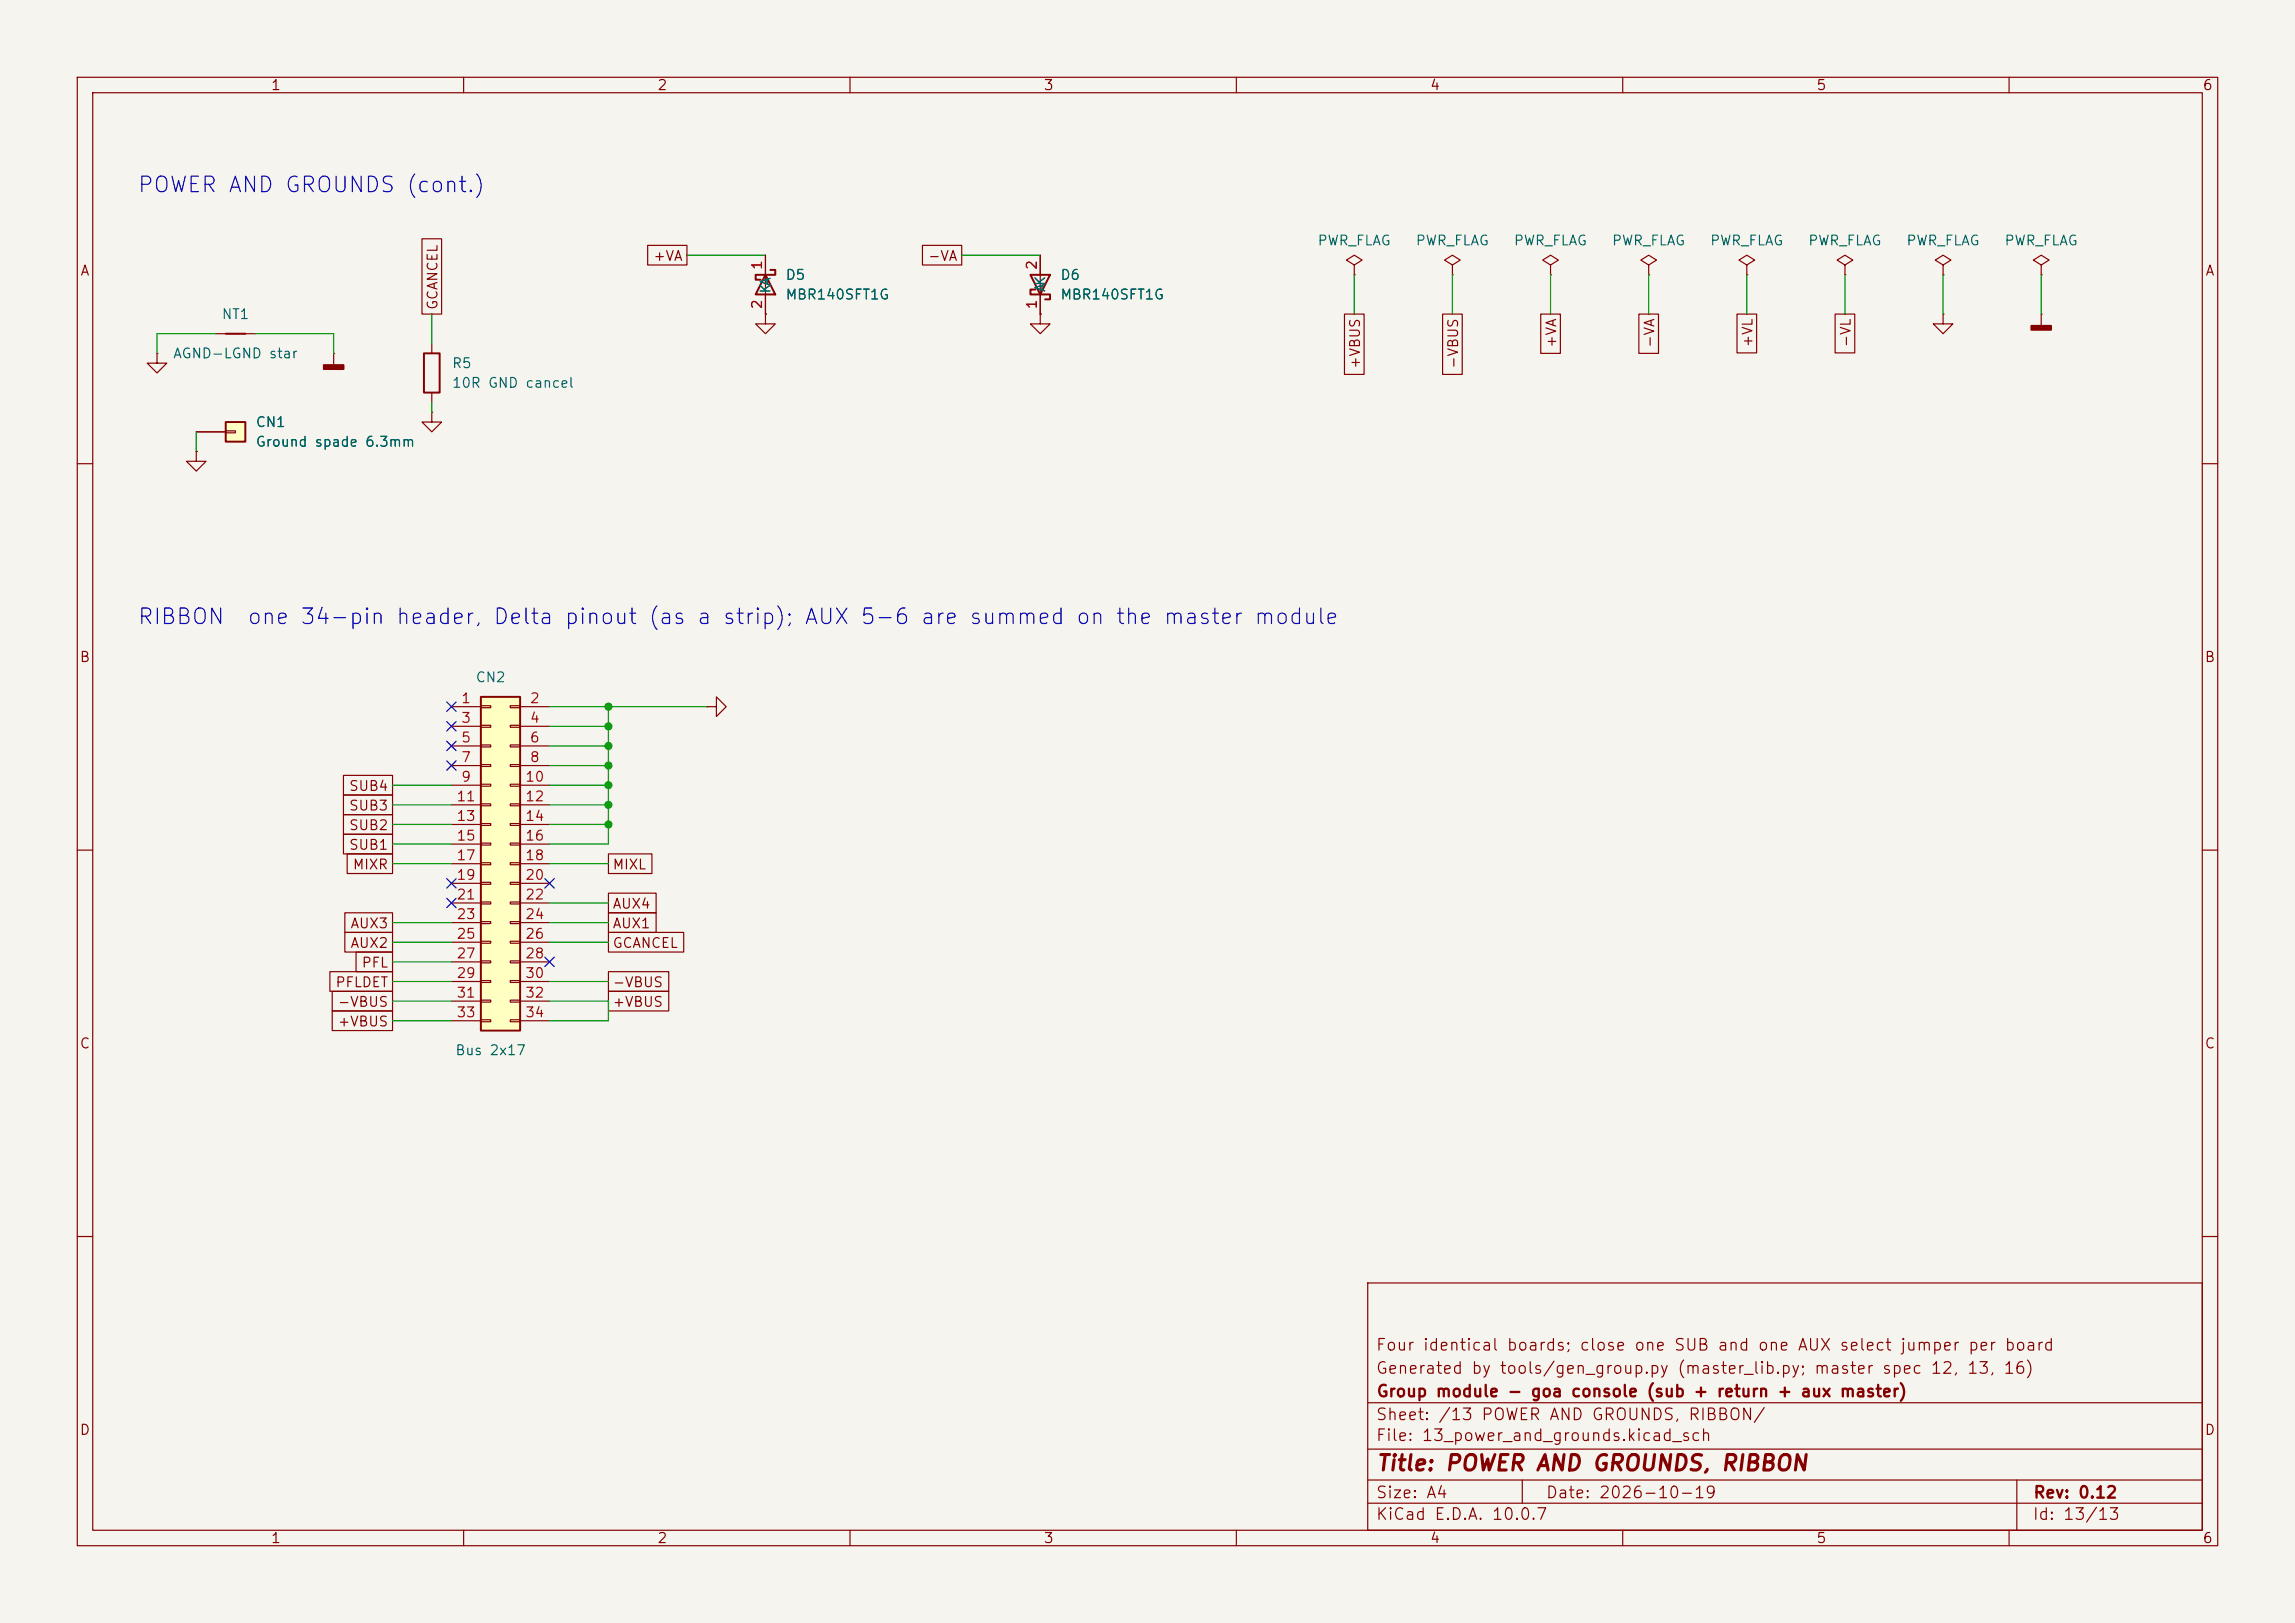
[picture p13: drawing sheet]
<svg xmlns="http://www.w3.org/2000/svg" width="297mm" height="210mm" viewBox="0 0 297 210" stroke-linecap="round" stroke-linejoin="round" font-family="sans-serif">
<defs><g id="words">
<g font-size="2" fill="#0000c2">
<text x="17.7" y="25.4">POWER AND GROUNDS (cont.)</text>
<text x="17.7" y="81.3">RIBBON</text>
<text x="31.9" y="81.3">one 34-pin header, Delta pinout (as a strip); AUX 5-6 are summed on the master module</text>
</g>
<text font-size="2" fill="#840000" x="178" y="190.8">Title: POWER AND GROUNDS, RIBBON</text>
<g font-size="1.5" fill="#840000">
<text x="178" y="178.1">Generated by tools/gen_group.py (master_lib.py; master spec 12, 13, 16)</text>
<text x="178" y="175.1">Four identical boards; close one SUB and one AUX select jumper per board</text>
<text x="178" y="184.1">Sheet: /13 POWER AND GROUNDS, RIBBON/</text>
<text x="178" y="181.1">Group module - goa console (sub + return + aux master)</text>
<text x="178" y="186.8">File: 13_power_and_grounds.kicad_sch</text>
<text x="178" y="197">KiCad E.D.A. 10.0.7</text>
<text x="178" y="194.2">Size: A4</text>
<text x="200" y="194.2">Date: 2026-10-19</text>
<text x="263" y="197">Id: 13/13</text>
<text x="263" y="194.2">Rev: 0.12</text>
</g>
<g font-size="1.3" fill="#840000">
<text x="35" y="12">1</text>
<text x="85" y="12">2</text>
<text x="135" y="12">3</text>
<text x="185" y="12">4</text>
<text x="235" y="12">5</text>
<text x="285" y="12">6</text>
<text x="10.3" y="36">A</text>
<text x="84.4" y="34.1">+VA</text>
<text x="120" y="34.1">-VA</text>
<text x="285.3" y="36">A</text>
<text x="56.9" y="40.2" transform="rotate(-90 56.9 40.2)">GCANCEL</text>
<text x="176.3" y="47.8" transform="rotate(-90 176.3 47.8)">+VBUS</text>
<text x="189" y="47.8" transform="rotate(-90 189 47.8)">-VBUS</text>
<text x="201.7" y="45.1" transform="rotate(-90 201.7 45.1)">+VA</text>
<text x="214.4" y="45.1" transform="rotate(-90 214.4 45.1)">-VA</text>
<text x="227.1" y="45" transform="rotate(-90 227.1 45)">+VL</text>
<text x="239.8" y="45" transform="rotate(-90 239.8 45)">-VL</text>
<text x="10.2" y="86">B</text>
<text x="285.2" y="86">B</text>
<text x="45.1" y="105.2">SUB3</text>
<text x="45.1" y="107.7">SUB2</text>
<text x="45.1" y="102.7">SUB4</text>
<text x="45.1" y="110.3">SUB1</text>
<text x="45.6" y="112.8">MIXR</text>
<text x="79.2" y="112.8">MIXL</text>
<text x="79.2" y="117.9">AUX4</text>
<text x="45.3" y="123">AUX2</text>
<text x="45.3" y="120.4">AUX3</text>
<text x="46.7" y="125.5">PFL</text>
<text x="79.2" y="120.4">AUX1</text>
<text x="79.2" y="123">GCANCEL</text>
<text x="43.3" y="128.1">PFLDET</text>
<text x="43.6" y="130.6">-VBUS</text>
<text x="79.2" y="128.1">-VBUS</text>
<text x="79.2" y="130.6">+VBUS</text>
<text x="10.2" y="136">C</text>
<text x="43.6" y="133.1">+VBUS</text>
<text x="285.2" y="136">C</text>
<text x="10.2" y="186">D</text>
<text x="285.2" y="186">D</text>
<text x="35" y="200">1</text>
<text x="85" y="200">2</text>
<text x="135" y="200">3</text>
<text x="185" y="200">4</text>
<text x="235" y="200">5</text>
<text x="285" y="200">6</text>
</g>
<g font-size="1.3" fill="#a90000">
<text x="98.9" y="35" transform="rotate(-90 98.9 35)">1</text>
<text x="134.5" y="35" transform="rotate(-90 134.5 35)">2</text>
<text x="98.9" y="40.1" transform="rotate(-90 98.9 40.1)">2</text>
<text x="134.5" y="40.1" transform="rotate(-90 134.5 40.1)">1</text>
<text x="59.6" y="91.3">1</text>
<text x="59.6" y="93.8">3</text>
<text x="68.5" y="91.3">2</text>
<text x="68.5" y="93.8">4</text>
<text x="59.6" y="96.4">5</text>
<text x="59.6" y="98.9">7</text>
<text x="59.6" y="101.5">9</text>
<text x="67.9" y="101.5">10</text>
<text x="68.5" y="96.4">6</text>
<text x="68.5" y="98.9">8</text>
<text x="59" y="104">11</text>
<text x="59" y="106.5">13</text>
<text x="67.9" y="104">12</text>
<text x="67.9" y="106.5">14</text>
<text x="59" y="109.1">15</text>
<text x="59" y="111.6">17</text>
<text x="67.9" y="109.1">16</text>
<text x="67.9" y="111.6">18</text>
<text x="59" y="114.2">19</text>
<text x="59" y="116.7">21</text>
<text x="59" y="119.2">23</text>
<text x="67.9" y="114.2">20</text>
<text x="67.9" y="116.7">22</text>
<text x="67.9" y="119.2">24</text>
<text x="59" y="121.8">25</text>
<text x="59" y="124.3">27</text>
<text x="67.9" y="121.8">26</text>
<text x="67.9" y="124.3">28</text>
<text x="59" y="126.9">29</text>
<text x="59" y="129.4">31</text>
<text x="59" y="131.9">33</text>
<text x="67.9" y="126.9">30</text>
<text x="67.9" y="129.4">32</text>
<text x="67.9" y="131.9">34</text>
</g>
<g font-size="1.3" fill="#006464">
<text x="170.4" y="32.1">PWR_FLAG</text>
<text x="183.1" y="32.1">PWR_FLAG</text>
<text x="195.8" y="32.1">PWR_FLAG</text>
<text x="208.5" y="32.1">PWR_FLAG</text>
<text x="221.2" y="32.1">PWR_FLAG</text>
<text x="233.9" y="32.1">PWR_FLAG</text>
<text x="246.6" y="32.1">PWR_FLAG</text>
<text x="259.3" y="32.1">PWR_FLAG</text>
<text x="28.6" y="41.6">NT1</text>
<text x="100" y="38.1" transform="rotate(-90 100 38.1)">KA</text>
<text x="101.6" y="36.5">D5</text>
<text x="101.6" y="39.1">MBR140SFT1G</text>
<text x="135.6" y="37.9" transform="rotate(-90 135.6 37.9)">AK</text>
<text x="137.1" y="36.5">D6</text>
<text x="137.1" y="39.1">MBR140SFT1G</text>
<text x="22.3" y="46.7">AGND-LGND star</text>
<text x="58.4" y="48">R5</text>
<text x="58.4" y="50.5">10R GND cancel</text>
<text x="33" y="55.6">CN1</text>
<text x="33" y="58.1">Ground spade 6.3mm</text>
<text x="61.5" y="88.6">CN2</text>
<text x="58.8" y="136.9">Bus 2x17</text>
</g>
</g></defs>
<path d="M0 0h297v210h-297z" fill="#f5f4ef" stroke="#f5f4ef" stroke-width=".13"/>
<g fill="none" stroke="#840000" stroke-width=".15">
<path d="M10 10h277v190h-277zM12 12h273v186h-273zM60 10v2M110 10v2M160 10v2M210 10v2M260 10v2M99.1 33v7.6M175.3 34.3l1-.6-1-.7-1.1 .7 1.1 .6v1.3M175.3 35.6h.1M27.9 43.2h5.1M134.6 40.6v1.3h1.3l-1.3 1.3-1.3-1.3h1.3"/>
<path d="M134.6 40.6h.1M10 60h2M285 60h2M10 110h2M285 110h2M10 160h2M177 166h108v32h-108zM285 160h2M60 198v2M110 198v2M160 198v2M177 194.5h108"/>
<path d="M177 191.5h108M177 187.5h108M177 181.5h108M197 191.5v3M210 198v2M260 198v2M261 191.5v6.5"/>
</g>
<path d="M99.1 35.6l1.2 2.5h-2.5zM99.7 34.9h.6v.7h-2.5v.6h.6M29.2 43.2h2.5" fill="none" stroke="#840000" stroke-width=".25"/>
<path d="M62.2 90.2h5.1v43.2h-5.1z" fill="#ffffc2"/>
<path d="M133.3 35.6h2.6l-1.3 2.5zM134 37.5h-.7v.6h2.6v.6h-.6M54.9 45.7h2v5.1h-2zM62.2 90.2h5.1v43.2h-5.1z" fill="none" stroke="#840000" stroke-width=".25"/>
<g fill="none" stroke="#840000" stroke-width=".15">
<path d="M134.6 33v7.6M188 34.3l1-.6-1-.7-1.1 .7 1.1 .6v1.3M188 35.6h.1M200.7 34.3l1-.6-1-.7-1.1 .7 1.1 .6v1.3M200.7 35.6h.1M251.5 34.3l1-.6-1-.7-1.1 .7 1.1 .6v1.3M251.5 35.6h.1M264.2 34.3l1-.6-1-.7-1.1 .7 1.1 .6v1.3M264.2 35.6h.1M20.3 45.7v1.3h1.3l-1.3 1.3-1.3-1.3h1.3M20.3 45.7h.1M25.4 58.4v1.3h1.3l-1.3 1.3-1.3-1.3h1.3"/>
<path d="M25.4 58.4h.1M43.2 45.7h.1M43.2 45.7v1.5M55.9 53.3v1.3h1.2l-1.2 1.3-1.3-1.3h1.3M55.9 53.3h.1M55.9 44.5v1.2M55.9 50.8v1.3M99.1 40.6v1.3h1.2l-1.2 1.3-1.3-1.3h1.3M99.1 40.6h.1M251.5 40.6v1.3h1.2l-1.2 1.3-1.3-1.3h1.3M251.5 40.6h.1M264.2 40.6h.1"/>
<path d="M264.2 40.6v1.6M58.4 91.4h3.8M58.4 94h3.8M58.4 96.5h3.8M58.4 99.1h3.8M62.2 91.3h1.3v.3h-1.3zM62.2 93.9h1.3v.2h-1.3zM62.2 96.4h1.3v.2h-1.3zM62.2 98.9h1.3v.3h-1.3zM66 91.3h1.3v.3h-1.3zM66 93.9h1.3v.2h-1.3zM66 96.4h1.3v.2h-1.3z"/>
<path d="M66 98.9h1.3v.3h-1.3zM67.3 91.4h3.8M67.3 94h3.8M67.3 96.5h3.8M67.3 99.1h3.8M58.4 101.6h3.8M58.4 104.1h3.8M58.4 106.7h3.8M58.4 109.2h3.8M58.4 111.8h3.8M58.4 114.3h3.8M58.4 116.8h3.8"/>
<path d="M58.4 119.4h3.8M62.2 101.5h1.3v.2h-1.3zM62.2 104h1.3v.3h-1.3zM62.2 106.6h1.3v.2h-1.3zM62.2 109.1h1.3v.2h-1.3zM62.2 111.6h1.3v.3h-1.3zM62.2 114.2h1.3v.2h-1.3zM62.2 116.7h1.3v.3h-1.3zM62.2 119.3h1.3v.2h-1.3zM66 101.5h1.3v.2h-1.3zM66 104h1.3v.3h-1.3zM66 106.6h1.3v.2h-1.3z"/>
<path d="M66 109.1h1.3v.2h-1.3zM66 111.6h1.3v.3h-1.3zM66 114.2h1.3v.2h-1.3zM66 116.7h1.3v.3h-1.3zM66 119.3h1.3v.2h-1.3zM67.3 101.6h3.8M67.3 104.1h3.8M67.3 106.7h3.8M67.3 109.2h3.8M67.3 111.8h3.8M67.3 114.3h3.8M67.3 116.8h3.8"/>
<path d="M67.3 119.4h3.8M58.4 121.9h3.8M58.4 124.5h3.8M58.4 127h3.8M58.4 129.5h3.8M58.4 132.1h3.8M62.2 121.8h1.3v.2h-1.3zM62.2 124.3h1.3v.3h-1.3zM62.2 126.9h1.3v.2h-1.3zM62.2 129.4h1.3v.3h-1.3zM62.2 132h1.3v.2h-1.3zM66 121.8h1.3v.2h-1.3z"/>
<path d="M66 124.3h1.3v.3h-1.3zM66 126.9h1.3v.2h-1.3zM66 129.4h1.3v.3h-1.3zM66 132h1.3v.2h-1.3zM67.3 121.9h3.8M67.3 124.5h3.8M67.3 127h3.8M67.3 129.5h3.8M67.3 132.1h3.8"/>
</g>
<g fill="#840000" stroke="#840000" stroke-width=".25">
<path d="M41.9 47.2h2.5v.6h-2.5z"/>
<path d="M262.9 42.2h2.5v.5h-2.5z"/>
</g>
<path d="M29.2 54.6h2.5v2.6h-2.5z" fill="#ffffc2"/>
<path d="M29.2 54.6h2.5v2.6h-2.5z" fill="none" stroke="#840000" stroke-width=".25"/>
<g fill="none" stroke="#840000" stroke-width=".15">
<path d="M54.6 30.9h2.6v9.7h-2.6zM83.8 31.7h5.1v2.6h-5.1zM99.1 33v2.6M99.1 38.1v2.5M119.4 31.7h5.1v2.6h-5.1zM134.6 33v2.6M134.6 38.1v2.5M213.4 34.3l1-.6-1-.7-1.1 .7 1.1 .6v1.3M213.4 35.6h.1M226.1 34.3l1-.6-1-.7-1.1 .7 1.1 .6v1.3M226.1 35.6h.1M238.8 34.3l1-.6-1-.7-1.1 .7 1.1 .6v1.3"/>
<path d="M238.8 35.6h.1M25.4 58.4h.1M25.4 55.9h3.8M29.2 55.8h1.3v.2h-1.3zM99.1 40.6h.1M134.6 40.6h.1M174 40.6h2.5v7.8h-2.5zM186.7 40.6h2.5v7.8h-2.5zM199.4 40.6h2.5v5.1h-2.5zM212.1 40.6h2.5v5.1h-2.5zM224.8 40.6h2.5v5.1h-2.5zM237.5 40.6h2.5v5.1h-2.5z"/>
<path d="M91.4 91.4h1.3v-1.2l1.3 1.2-1.3 1.3v-1.3M91.4 91.4h.1M44.4 102.9h6.4v2.5h-6.4zM44.4 105.4h6.4v2.6h-6.4zM44.4 107.9h6.4v2.6h-6.4zM44.4 100.3h6.4v2.6h-6.4zM44.6 118.1h6.2v2.6h-6.2zM44.9 110.5h5.9v2.5h-5.9zM78.7 110.5h5.7v2.5h-5.7zM78.7 115.6h6.2v2.5h-6.2zM78.7 118.1h6.2v2.6h-6.2zM42.7 125.7h8.1v2.6h-8.1z"/>
<path d="M43 128.3h7.8v2.5h-7.8zM43 130.8h7.8v2.6h-7.8zM44.6 120.6h6.2v2.6h-6.2zM46.1 123.2h4.7v2.5h-4.7zM78.7 120.6h9.8v2.6h-9.8zM78.7 125.7h7.8v2.6h-7.8zM78.7 128.3h7.8v2.5h-7.8z"/>
</g>
<g fill="none" stroke="#009600" stroke-width=".15">
<path d="M88.9 33h10.2M124.5 33h10.1M175.3 35.6v5M188 35.6v5M200.7 35.6v5M213.4 35.6v5M226.1 35.6v5M238.8 35.6v5M251.5 35.6v5M264.2 35.6v5M25.4 55.9v2.5M27.9 43.2h-7.6v2.5"/>
<path d="M33 43.2h10.2v2.5M55.9 40.6v3.9M55.9 52.1v1.2M71.1 91.4h20.3M71.1 94h7.6M71.1 96.5h7.6M71.1 99.1h7.6M78.7 91.4v17.8h-7.6M50.8 101.6h7.6M50.8 119.4h7.6M50.8 111.8h7.6M50.8 109.2h7.6"/>
<path d="M50.8 106.7h7.6M50.8 104.1h7.6M71.1 101.6h7.6M71.1 119.4h7.6M71.1 116.8h7.6M71.1 111.8h7.6M71.1 106.7h7.6M71.1 104.1h7.6M50.8 132.1h7.6M50.8 129.5h7.6M50.8 127h7.6M50.8 124.5h7.6"/>
<path d="M50.8 121.9h7.6M71.1 129.5h7.6v2.6h-7.6M71.1 127h7.6M71.1 121.9h7.6"/>
</g>
<g fill="none" stroke="#000084" stroke-width=".15">
<path d="M57.8 98.5l1.2 1.2M57.8 95.9l1.2 1.2M57.8 93.4l1.2 1.2M57.8 90.8l1.2 1.2M59 98.5l-1.2 1.2M59 95.9l-1.2 1.2M59 93.4l-1.2 1.2M59 90.8l-1.2 1.2M57.8 116.2l1.2 1.2M57.8 113.7l1.2 1.2M59 116.2l-1.2 1.2M59 113.7l-1.2 1.2"/>
<path d="M70.5 113.7l1.2 1.2M71.7 113.7l-1.2 1.2M70.5 123.9l1.2 1.2M71.7 123.9l-1.2 1.2"/>
</g>
<g fill="#009600" stroke="#009600" stroke-width=".13">
<circle cx="78.7" cy="96.5" r=".46"/>
<circle cx="78.7" cy="99.1" r=".46"/>
<circle cx="78.7" cy="101.6" r=".46"/>
<circle cx="78.7" cy="104.1" r=".46"/>
<circle cx="78.7" cy="106.7" r=".46"/>
<circle cx="78.7" cy="91.4" r=".46"/>
<circle cx="78.7" cy="94" r=".46"/>
</g>
<use href="#words"/>
</svg>
